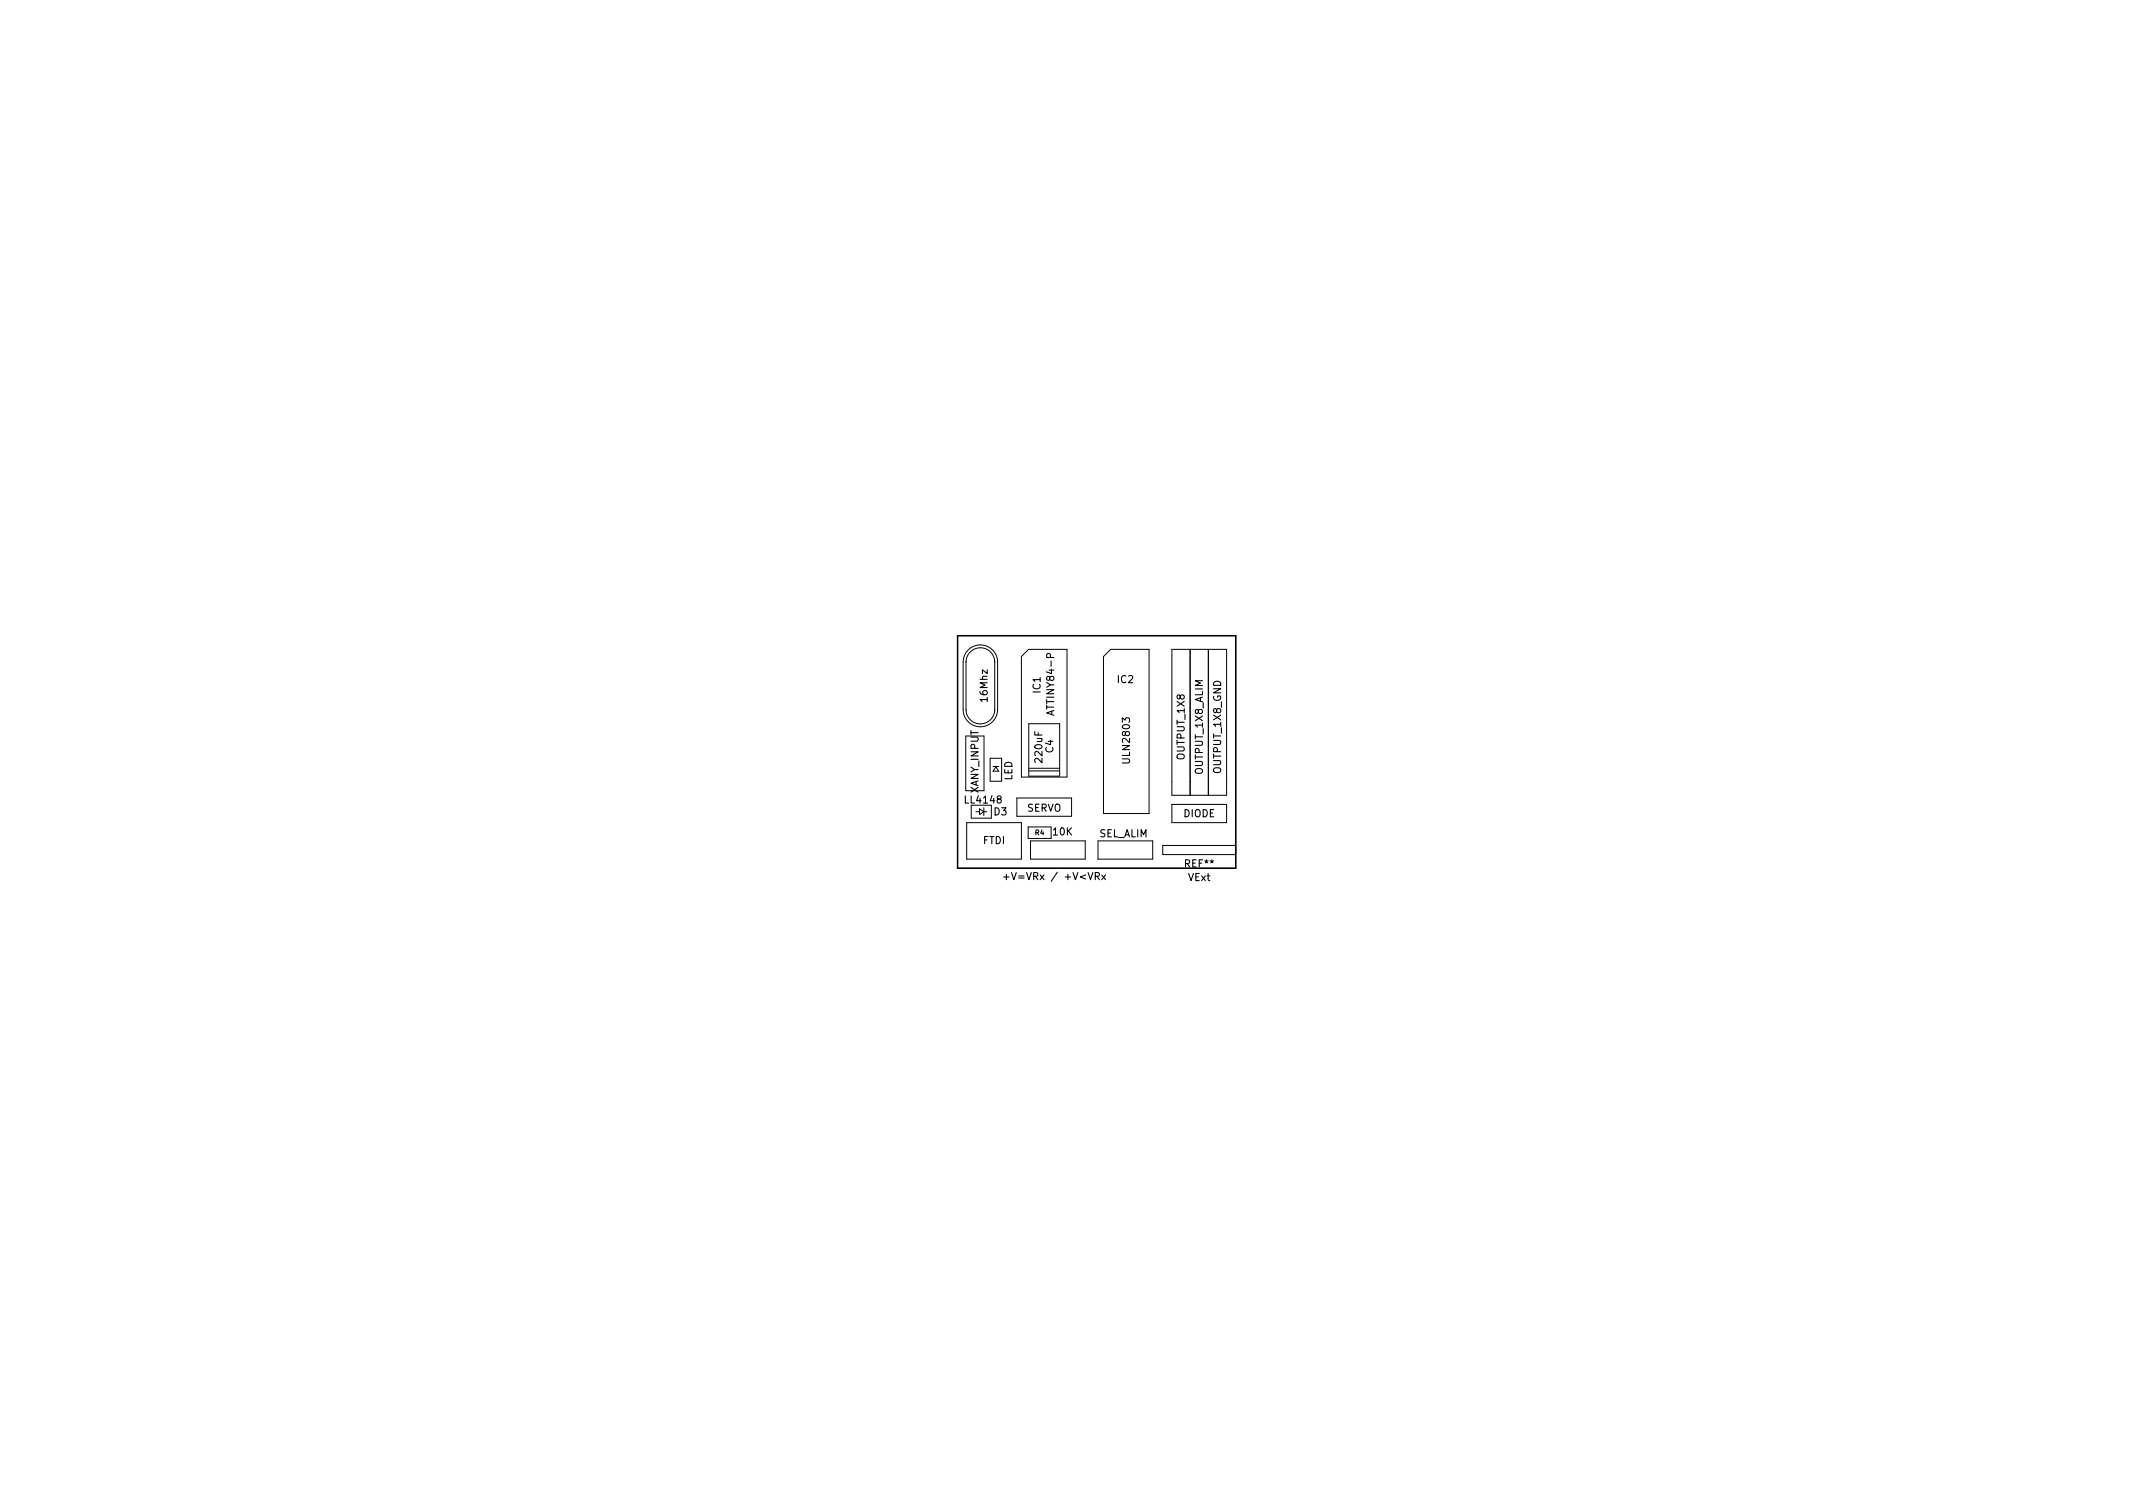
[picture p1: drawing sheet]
<svg xmlns="http://www.w3.org/2000/svg" width="297mm" height="210mm" viewBox="0 0 297 210" stroke-linecap="round" stroke-linejoin="round" font-family="sans-serif">
<defs><g id="words">
<g font-size="1.4">
<text x="155.6" y="95.1">IC2</text>
<text x="137.5" y="97.6" transform="rotate(-90 137.5 97.6)">16Mhz</text>
<text x="144.9" y="96.5" transform="rotate(-90 144.9 96.5)">IC1</text>
<text x="146.8" y="99.2" transform="rotate(-90 146.8 99.2)">ATTINY84-P</text>
<text x="145.2" y="106.1" transform="rotate(-90 145.2 106.1)">220uF</text>
<text x="146.7" y="104.8" transform="rotate(-90 146.7 104.8)">C4</text>
<text x="157.3" y="106.1" transform="rotate(-90 157.3 106.1)">ULN2803</text>
<text x="165" y="105.7" transform="rotate(-90 165 105.7)">OUTPUT_1X8</text>
<text x="167.5" y="107.8" transform="rotate(-90 167.5 107.8)">OUTPUT_1X8_ALIM</text>
<text x="170" y="107.6" transform="rotate(-90 170 107.6)">OUTPUT_1X8_GND</text>
<text x="134.5" y="111.9">LL4148</text>
<text x="136.3" y="110.5" transform="rotate(-90 136.3 110.5)">XANY_INPUT</text>
<text x="138.4" y="113.5">D3</text>
<text x="141" y="108.7" transform="rotate(-90 141 108.7)">LED</text>
<text x="143" y="113">SERVO</text>
<text x="164.8" y="113.8">DIODE</text>
<text x="136.9" y="117.5">FTDI</text>
<text x="146.7" y="116.3">10K</text>
<text x="153" y="116.6">SEL_ALIM</text>
<text x="141" y="122.5">+V=VRx / +V&lt;VRx</text>
<text x="165.1" y="120.8">REF**</text>
<text x="165.5" y="122.7">VExt</text>
</g>
<text font-size="1" x="144.2" y="116.3">R4</text>
</g></defs>
<path d="M133.3 88.5h38.8v32.4h-38.8z" fill="none" stroke="#000" stroke-width=".2"/>
<path d="M133.3 88.5h38.8v32.4h-38.8zM139.8 122.1h.7M140.1 121.7v.8M153.4 121.8l.6 .7M154 121.8l-.6 .7" fill="none" stroke="#000" stroke-width=".15"/>
<g fill="none" stroke="#000" stroke-width=".14">
<path d="M134.5 92.2a2 2 0 0 1 2-2 2 2 0 0 1 2 2M134.5 98.8a2 2 0 0 0 2 2 2 2 0 0 0 2-2M134.5 92.1v6.8M134.8 90.5a2.4 2.4 0 0 1 2.6-.5 2.4 2.4 0 0 1 1.5 2.2v6.6a2.4 2.4 0 0 1-2.4 2.4 2.4 2.4 0 0 1-2.4-2.4v-6.6a2.4 2.4 0 0 1 .7-1.7zM138.5 92.1v6.8M143.2 90.4h5.4v17.8h-6.4v-16.8zM154.7 90.4h5.3v22.9h-6.3v-21.9zM163.2 90.4h7.6v20.3h-7.6zM165.7 90.4v20.3M168.3 90.4v20.3M134.5 102.5h2.5v7.6h-2.5zM134.6 114.5h7.6v5.1h-7.6z"/>
<path d="M135.9 113h.5M136.4 112.6l.6 .4-.6 .4zM137 113h.4M137 112.5v1.1M137.9 105.6h1.6v3.2h-1.6zM138.1 112.1h-2.8v1.8h2.8M138.3 106.7h.8M138.7 106.8l.4 .6h-.8zM141.6 111.1h7.6v2.6h-7.6zM143.3 100.8h4.3v7.3h-4.3zM143.3 107.3h4.3M143.3 107h4.3"/>
<path d="M143.5 117.1h7.6v2.5h-7.6zM146.4 115.1h-3.2v1.6h3.2M152.9 117.1h7.6v2.5h-7.6zM161.9 117.7h10.2v1.3h-10.2zM163.2 112h7.6v2.5h-7.6z"/>
</g>
<use href="#words"/>
</svg>
